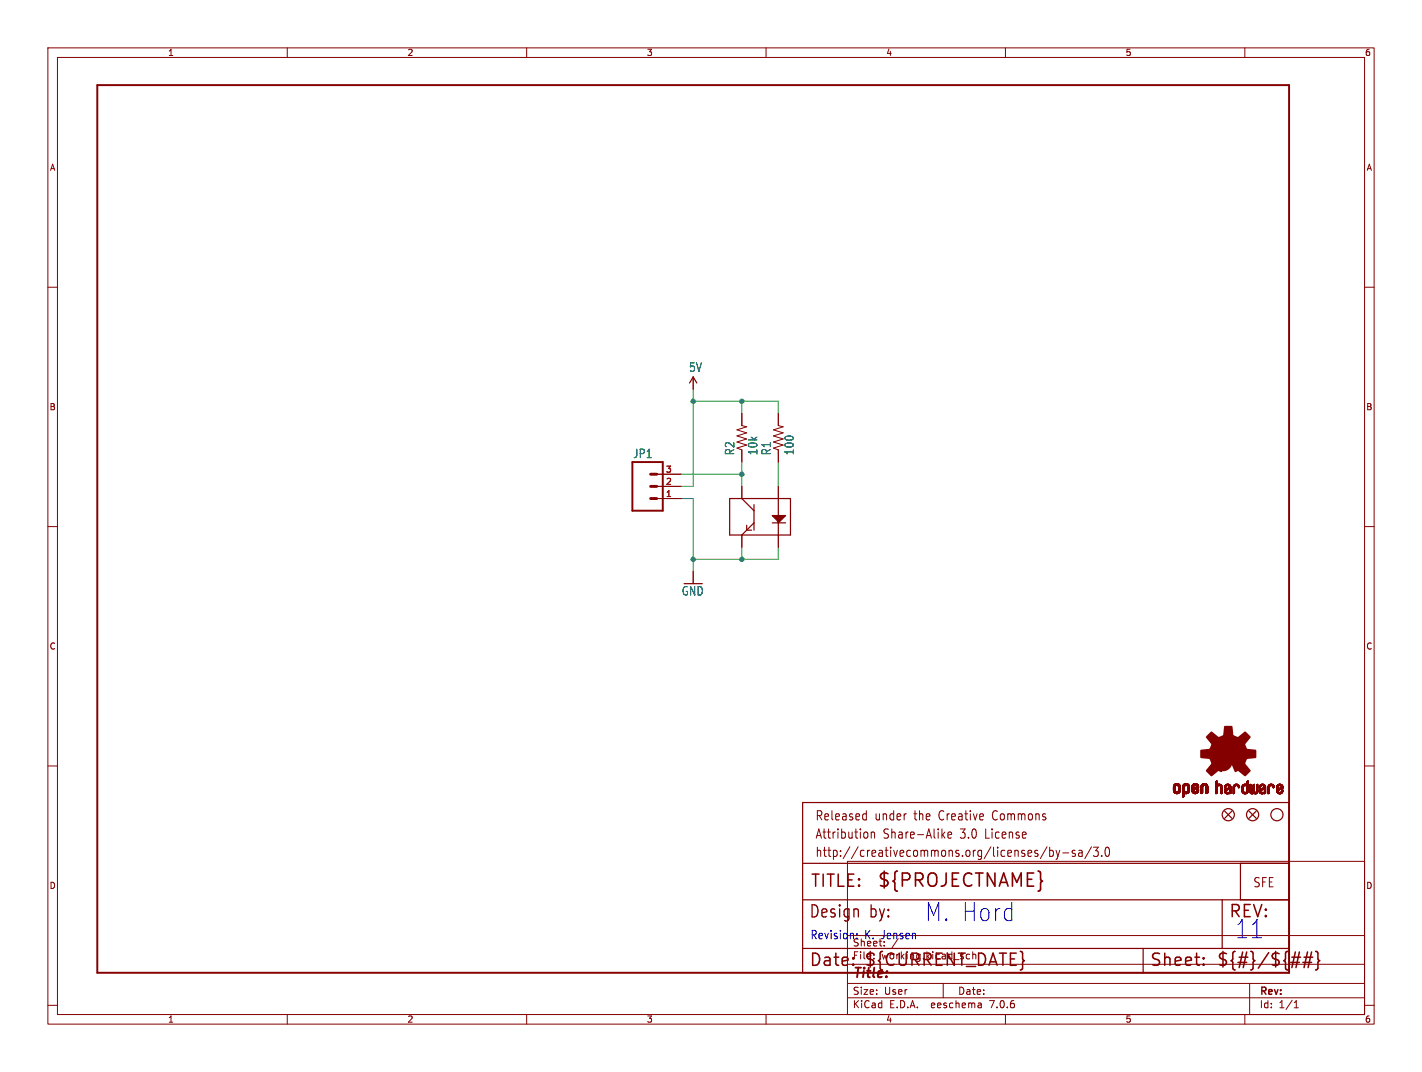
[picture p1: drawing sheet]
<svg xmlns="http://www.w3.org/2000/svg" width="297mm" height="224mm" viewBox="0 0 297 224" stroke-linecap="round" stroke-linejoin="round" font-family="sans-serif">
<defs><g id="words">
<g font-size="5.3" fill="#0000c2">
<text x="193" y="192.8">M. Hord</text>
<text x="257.8" y="196.3">11</text>
</g>
<text font-size="3.8" fill="#840000" x="183.1" y="185.7">${PROJECTNAME}</text>
<g font-size="3.5" fill="#840000">
<text x="169.2" y="185.7">TITLE:</text>
<text x="168.9" y="192.1">Design</text>
<text x="181.6" y="192.1">by:</text>
<text x="256.5" y="192.1">REV:</text>
<text x="168.9" y="202.2">Date:</text>
<text x="180.3" y="202.2">${CURRENT_DATE}</text>
<text x="240" y="202.2">Sheet:</text>
<text x="254" y="202.2">${#}/${##}</text>
</g>
<text font-size="2.8" fill="#840000" x="178" y="204.8">Title:</text>
<g font-size="2.7" fill="#840000">
<text x="170.2" y="171.7">Released</text>
<text x="182.7" y="171.7">under</text>
<text x="191.1" y="171.7">the</text>
<text x="196.5" y="171.7">Creative</text>
<text x="208" y="171.7">Commons</text>
<text x="170.2" y="175.5">Attribution</text>
<text x="170.2" y="179.3">http://creativecommons.org/licenses/by-sa/3.0</text>
<text x="184.5" y="175.5">Share-Alike</text>
<text x="200.8" y="175.5">3.0</text>
<text x="206.2" y="175.5">License</text>
<text x="261.6" y="185.6">SFE</text>
</g>
<g font-size="2.5" fill="#006464">
<text x="143.8" y="77.9">5V</text>
<text x="132.1" y="95.9">JP1</text>
<text x="153.6" y="95.2" transform="rotate(-90 153.6 95.2)">R2</text>
<text x="158.4" y="95.2" transform="rotate(-90 158.4 95.2)">10k</text>
<text x="161.2" y="95.2" transform="rotate(-90 161.2 95.2)">R1</text>
<text x="166" y="95.2" transform="rotate(-90 166 95.2)">100</text>
<text x="142.3" y="124.6">GND</text>
</g>
<g font-size="2.5" fill="#0000c2">
<text x="169.2" y="196.3">Revision:</text>
<text x="180.5" y="196.3">K. Jensen</text>
</g>
<g font-size="2.1" fill="#0000c2">
<text x="178" y="197.9">Sheet:</text>
<text x="186.2" y="197.9">/</text>
</g>
<g font-size="2.1" fill="#840000">
<text x="178" y="200.6">File:</text>
<text x="184.1" y="200.6">working.kicad_sch</text>
<text x="178" y="208">Size:</text>
<text x="184.7" y="208">User</text>
<text x="200" y="208">Date:</text>
<text x="263" y="208.2">Rev:</text>
<text x="178" y="210.8">KiCad</text>
<text x="185.7" y="210.8">E.D.A.</text>
<text x="194.6" y="210.8">eeschema</text>
<text x="207" y="210.8">7.0.6</text>
<text x="263" y="210.8">Id:</text>
<text x="267.1" y="210.8">1/1</text>
</g>
<g font-size="1.8" fill="#840000">
<text x="35" y="11.9">1</text>
<text x="85" y="11.9">2</text>
<text x="135" y="11.9">3</text>
<text x="185" y="11.9">4</text>
<text x="235" y="11.9">5</text>
<text x="285" y="11.9">6</text>
<text x="10.3" y="35.9">A</text>
<text x="285.3" y="35.9">A</text>
<text x="10.3" y="85.9">B</text>
<text x="285.3" y="85.9">B</text>
<text x="10.3" y="135.9">C</text>
<text x="285.3" y="135.9">C</text>
<text x="10.3" y="185.9">D</text>
<text x="285.3" y="185.9">D</text>
<text x="35" y="213.8">1</text>
<text x="85" y="213.8">2</text>
<text x="135" y="213.8">3</text>
<text x="185" y="213.8">4</text>
<text x="235" y="213.8">5</text>
<text x="285" y="213.8">6</text>
</g>
<g font-size="1.8" fill="#a90000">
<text x="139" y="101.3">2</text>
<text x="139" y="98.8">3</text>
<text x="139" y="103.9">1</text>
</g>
</g></defs>
<g fill="none" stroke="#840000" stroke-width=".21">
<path d="M10 10h277v203.9h-277zM12 12h273v199.9h-273zM60 10v2M110 10v2M160 10v2M210 10v2M260 10v2M10 60h2M285 60h2M144.8 78.7v2.6M137.2 99.1h5M154.9 86.4v2.5l1.1 .3-2.1 .6 2.1 .6-2.1 .7 2.1 .6-2.1 .6 2.1 .7-2.1 .6 1 .4v2.5"/>
<path d="M162.6 86.4v2.5l1 .3-2.1 .6 2.1 .6-2.1 .7 2.1 .6-2.1 .6 2.1 .7-2.1 .6 1.1 .4v2.5M10 110h2M137.2 104.1h5M137.2 101.6h5M144.8 119.4v2.5M154.9 101.6v2.5M154.9 111.8v2.5M162.6 101.6v2.5M162.6 111.8v2.5M285 110h2M10 160h2M285 160h2"/>
<path d="M177 179.9h108v32h-108zM180.5 170l.4 .1M180.9 169.3v2M180.9 171.2l-.4 .1M181.2 174v.9M182 173.8v1.3M182 174l.2-.2 .4 .1 .1 1.2M196.9 174.4l.5 .7M197.4 173.8l-.7 .7M198 174.4l.8-.1-.1-.4-.5-.1-.2 .3 .1 .9h.6M218.7 176.9l-1.4 2.5M219.2 177v1.9"/>
<path d="M219.2 177.7l.5-.1 .3 .4-.1 .8h-.7M220.6 177.6l.4 1.3M221 178.9l-.2 .5-.2 .1M221.3 177.6l-.3 1.3M222 178.2h1.2M224.5 177.7l-.3-.1-.3 .3 .1 .3 .5 .1v.5h-.6M225.3 177.7h.7v1.2M226 178.1l-.5 .1a.4 .4 0 0 0-.3 .3 .4 .4 0 0 0 .3 .4l.5-.1M228 176.9l-1.4 2.5M228.4 177h1l-.6 .7 .5 .2v.8l-.2 .2h-.5l-.2-.2M230.1 178.7v.2M231 177.1l.3-.1a1.34 1.34 0 0 1 0 1.9h-.1a1.44 1.44 0 0 1-.2-1.8z"/>
<path d="M177 195.4h108M184.7 197.5v.1M187.6 196l-1.3 2M10 210h2M60 211.9v2M110 211.9v2M160 211.9v2M177 208.4h108M177 205.4h108M177 201.4h108M197 205.4v3M204.9 209.6l.1 .9"/>
<path d="M205 210.4l-.2 .1M205 209.9h-.2M210 211.9v2M260 211.9v2M261 205.4v6.5M270.3 210.5h.9M270.3 209.4l.4-.4v1.5M285 210h2"/>
</g>
<g fill="none" stroke="#840000" stroke-width=".25">
<path d="M144 80l.8-1.3 .7 1.3M152.4 104.1h12.7v7.7h-12.7zM154.9 104.1l2.6 2.6M156 109.7v1h1M157.5 109.2l-2.6 2.6M157.5 105.4v5.3M161.3 109.2h2.8M162.6 104.1v7.7M167.6 167.6h101.6v35.6h-101.6zM255.8 169.4l1.5 1.5M257.3 169.4l-1.5 1.5M260.9 169.4l1.5 1.5"/>
<path d="M262.4 169.4l-1.5 1.5M167.6 198.1h101.6M167.6 180.3h101.6M167.6 188h101.6M238.8 198.1v5.1M255.3 188v10.1M259.1 180.3v7.7"/>
<circle cx="256.5" cy="170.2" r="1.27"/>
<circle cx="261.6" cy="170.2" r="1.27"/>
<circle cx="266.7" cy="170.2" r="1.27"/>
</g>
<path d="M161.3 107.7h2.8l-1.5 1.5-.3-.5z" fill="#840000" stroke="#840000" stroke-width=".25"/>
<path d="M20.3 17.8h248.9v185.4h-248.9zM132.1 96.5h6.3v10.2h-6.3z" fill="none" stroke="#840000" stroke-width=".41"/>
<g fill="none" stroke="#840000" stroke-width=".32">
<path d="M269.8 199.9h1.8M271.4 198.9l-.7 3.2M272.4 199.9h1.8M273.1 198.9l-.7 3.2M273.9 198.9l-.7 3.2M274.8 198.7l.3 .2 .2 .2v1.2l.3 .4-.3 .3v1.2l-.2 .3-.3 .1M178.2 201.4l.1 .1-.1 .1M251.4 201.4l.1 .1-.1 .1M251.4 201.4l-.1 .1 .1 .1M251.4 200.1v.2M251.4 201.4v.2M251.4 200.1l.1 .1-.1 .1"/>
<path d="M251.4 200.1l-.1 .1 .1 .1M269.6 201h1.8M272.1 201h1.8"/>
</g>
<g fill="#840000" stroke="#840000" stroke-width=".21">
<path d="M245.1 165.1h.4z"/>
<path d="M245.1 165l.4 .1z"/>
<path d="M245.1 165h.4z"/>
<path d="M245.1 164.9l.4 .1z"/>
<path d="M245.1 164.9h.4z"/>
<path d="M245.1 164.8l.4 .1z"/>
<path d="M245.1 164.8h.4z"/>
<path d="M245.1 164.7l.4 .1z"/>
<path d="M245.1 164.7h.4z"/>
<path d="M245.1 164.6l.4 .1z"/>
<path d="M245.1 164.6h.4z"/>
<path d="M245.1 164.5l.4 .1z"/>
<path d="M245.1 164.5h.4z"/>
<path d="M245.1 164.4l.4 .1z"/>
<path d="M245.1 164.4h.4z"/>
<path d="M245.1 164.3l.4 .1z"/>
<path d="M245.1 165.2h.4z"/>
<path d="M245.1 165.1l.4 .1z"/>
<path d="M245.1 164.3h.4z"/>
<path d="M245.1 165.3h.5z"/>
<path d="M245.1 165.3h.4z"/>
<path d="M245.1 165.2l.4 .1z"/>
<path d="M245.1 164.2l.4 .1z"/>
<path d="M245.1 164.2h.4z"/>
<path d="M245.1 164.2h.5z"/>
<path d="M245.1 164.1l.5 .1z"/>
<path d="M245.1 164.1h.5z"/>
<path d="M245.1 165.4h.6z"/>
<path d="M245.1 165.3l.5 .1z"/>
<path d="M245.1 164.1h.6z"/>
<path d="M245.2 165.4h.5z"/>
<path d="M245.2 164.1h.5z"/>
<path d="M245.2 165.4h1.3z"/>
<path d="M245.2 165.4h.6z"/>
<path d="M245.2 164l1.2 .1z"/>
<path d="M245.2 165.4h1.2z"/>
<path d="M245.2 164h1.2z"/>
<path d="M245.2 165.5h1.2z"/>
<path d="M245.2 165.4l1.2 .1z"/>
<path d="M245.2 163.9l1.2 .1z"/>
<path d="M245.2 163.9h1.2z"/>
<path d="M245.3 165.5l1.1 .1z"/>
<path d="M245.3 165.6h1.1z"/>
<path d="M245.3 163.9h1.1z"/>
<path d="M245.3 165.6h1z"/>
<path d="M245.3 163.9h1z"/>
<path d="M245.3 163.8l1 .1z"/>
<path d="M245.3 163.8h1z"/>
<path d="M245.4 165.6l.9 .1z"/>
<path d="M245.4 163.8h.9z"/>
<path d="M245.4 165.7h.8z"/>
<path d="M245.4 163.8h.8z"/>
<path d="M245.4 163.7l.8 .1z"/>
<path d="M245.5 163.7h.7z"/>
<path d="M245.5 165.7h.7z"/>
<path d="M245.5 165.7h.6z"/>
<path d="M245.5 163.7h.6z"/>
<path d="M245.5 165.7l.6 .1z"/>
<path d="M245.6 163.7h.4z"/>
<path d="M245.6 165.8h.4z"/>
<path d="M245.7 163.7h.3z"/>
<path d="M245.7 165.8h.2z"/>
<path d="M245.7 163.7h.2z"/>
<path d="M245.9 164.1h.6z"/>
<path d="M245.9 165.4h.6z"/>
<path d="M246 165.4h.5z"/>
<path d="M246 164.1h.5z"/>
<path d="M246 165.3l.5 .1z"/>
<path d="M246 165.3h.5z"/>
<path d="M246 164.1l.5 .1z"/>
<path d="M246.1 165.3h.4z"/>
<path d="M246.1 164.2h.4z"/>
<path d="M246.1 165.2l.4 .1z"/>
<path d="M246.1 165.2h.4z"/>
<path d="M246.1 164.3h.4z"/>
<path d="M246.1 164.2l.4 .1z"/>
<path d="M246.1 165.1l.4 .1z"/>
<path d="M246.1 165.1h.4z"/>
<path d="M246.1 165l.4 .1z"/>
<path d="M246.1 165h.4z"/>
<path d="M246.1 164.9l.4 .1z"/>
<path d="M246.1 164.9h.4z"/>
<path d="M246.1 164.8l.4 .1z"/>
<path d="M246.1 164.8h.4z"/>
<path d="M246.1 164.7l.4 .1z"/>
<path d="M246.1 164.7h.4z"/>
<path d="M246.1 164.6l.4 .1z"/>
<path d="M246.1 164.6h.4z"/>
<path d="M246.1 164.5l.4 .1z"/>
<path d="M246.1 164.5h.4z"/>
<path d="M246.1 164.4l.4 .1z"/>
<path d="M246.1 164.4h.4z"/>
<path d="M246.1 164.3l.4 .1z"/>
<path d="M247 166.4h.2z"/>
<path d="M247 166.4h.3z"/>
<path d="M247 166.4h.4z"/>
<path d="M247 166.3l.4 .1z"/>
<path d="M247 166.3h.4z"/>
<path d="M247 166.2l.4 .1z"/>
<path d="M247 166.2h.4z"/>
<path d="M247 166.1l.4 .1z"/>
<path d="M247 166.1h.4z"/>
<path d="M247 166l.4 .1z"/>
<path d="M247 166h.4z"/>
<path d="M247 165.9l.4 .1z"/>
<path d="M247 165.9h.4z"/>
<path d="M247 165.8l.4 .1z"/>
<path d="M247 165.8h.4z"/>
<path d="M247 165.7l.4 .1z"/>
<path d="M247 165.7h1z"/>
<path d="M247 165.7h1.1z"/>
<path d="M247 165.7h1.2z"/>
<path d="M247 165.6l1.2 .1z"/>
<path d="M247 165.6h1.2z"/>
<path d="M247 165.6h1.3z"/>
<path d="M247 165.5l1.3 .1z"/>
<path d="M247 165.5h1.3z"/>
<path d="M247 165.4l1.3 .1z"/>
<path d="M247 165.4h1.4z"/>
<path d="M247 165.4h.7z"/>
<path d="M247 165.4h.6z"/>
<path d="M247 165.3l.6 .1z"/>
<path d="M247 165.3h.5z"/>
<path d="M247 165.2l.5 .1z"/>
<path d="M247 165.2h.4z"/>
<path d="M247 165.1l.4 .1z"/>
<path d="M247 165.1h.4z"/>
<path d="M247 165l.4 .1z"/>
<path d="M247 165h.4z"/>
<path d="M247 164.9l.4 .1z"/>
<path d="M247 164.9h.4z"/>
<path d="M247 164.8l.4 .1z"/>
<path d="M247 164.8h.4z"/>
<path d="M247 164.7l.4 .1z"/>
<path d="M247 164.7h.4z"/>
<path d="M247 164.6l.4 .1z"/>
<path d="M247 164.6h.4z"/>
<path d="M247 164.5l.4 .1z"/>
<path d="M247 164.5h.4z"/>
<path d="M247 164.4l.4 .1z"/>
<path d="M247 164.4h.4z"/>
<path d="M247 164.3l.4 .1z"/>
<path d="M247 164.3h.4z"/>
<path d="M247 164.2l.4 .1z"/>
<path d="M247 166.5h.2z"/>
<path d="M247 166.4l.2 .1z"/>
<path d="M247 164.2h.4z"/>
<path d="M247 164.2h.5z"/>
<path d="M247 166.5h.1z"/>
<path d="M247 164.1l.5 .1z"/>
<path d="M247 164.1h.5z"/>
<path d="M247 164.1h.6z"/>
<path d="M247.1 164.1h.5z"/>
<path d="M247.1 164l1.3 .1z"/>
<path d="M247.1 164h1.3z"/>
<path d="M247.1 164h1.2z"/>
<path d="M247.1 163.9l1.2 .1z"/>
<path d="M247.1 163.9h1.2z"/>
<path d="M247.2 163.9h1.1z"/>
<path d="M247.2 163.9h1z"/>
<path d="M247.2 163.8l1 .1z"/>
<path d="M247.2 163.8h1z"/>
<path d="M247.3 163.8h.9z"/>
<path d="M247.3 163.8h.8z"/>
<path d="M247.4 163.8h.7z"/>
<path d="M247.4 163.7l.7 .1z"/>
<path d="M247.4 163.7h.7z"/>
<path d="M247.4 163.7h.6z"/>
<path d="M247.5 165.7l.5 .1z"/>
<path d="M247.5 163.7h.5z"/>
<path d="M247.5 165.8h.4z"/>
<path d="M247.5 163.7h.4z"/>
<path d="M247.6 165.8h.3z"/>
<path d="M247.6 163.7h.3z"/>
<path d="M247.6 163.7h.2z"/>
<path d="M247.6 165.8h.2z"/>
<path d="M247.8 164.1h.6z"/>
<path d="M247.8 165.4h.6z"/>
<path d="M247.9 165.4h.5z"/>
<path d="M247.9 164.1h.5z"/>
<path d="M247.9 165.3l.5 .1z"/>
<path d="M247.9 165.3h.5z"/>
<path d="M248 165.3h.4z"/>
<path d="M248 164.1l.4 .1z"/>
<path d="M248 164.2h.4z"/>
<path d="M248 165.2l.4 .1z"/>
<path d="M248 165.2h.4z"/>
<path d="M248 165.2h.5z"/>
<path d="M248 164.3h.5z"/>
<path d="M248 164.2l.4 .1z"/>
<path d="M248.1 165.2h.4z"/>
<path d="M248.1 164.3h.4z"/>
<path d="M248.1 165.1l.4 .1z"/>
<path d="M248.1 165.1h.4z"/>
<path d="M248.1 164.4h.4z"/>
<path d="M248.1 164.3l.4 .1z"/>
<path d="M248.1 165l.4 .1z"/>
<path d="M248.1 165h.4z"/>
<path d="M248.1 164.9l.4 .1z"/>
<path d="M248.1 164.9h.4z"/>
<path d="M248.1 164.8l.4 .1z"/>
<path d="M248.1 164.8h.4z"/>
<path d="M248.1 164.7l.4 .1z"/>
<path d="M248.1 164.7h.4z"/>
<path d="M248.1 164.6l.4 .1z"/>
<path d="M248.1 164.6h.4z"/>
<path d="M248.1 164.5l.4 .1z"/>
<path d="M248.1 164.5h.4z"/>
<path d="M248.1 164.4l.4 .1z"/>
<path d="M248.9 165.2h.4z"/>
<path d="M248.9 165.1l.4 .1z"/>
<path d="M248.9 165.1h.4z"/>
<path d="M248.9 165.1h.5z"/>
<path d="M248.9 165l.5 .1z"/>
<path d="M248.9 165h.5z"/>
<path d="M248.9 165h.6z"/>
<path d="M248.9 165h.7z"/>
<path d="M248.9 164.9l.7 .1z"/>
<path d="M248.9 164.9h.7z"/>
<path d="M248.9 164.9h.8z"/>
<path d="M248.9 164.9h.9z"/>
<path d="M248.9 164.8l.9 .1z"/>
<path d="M248.9 164.8h.9z"/>
<path d="M248.9 164.8h1z"/>
<path d="M248.9 164.8h1.1z"/>
<path d="M248.9 164.7l1.1 .1z"/>
<path d="M248.9 164.7h1.2z"/>
<path d="M248.9 164.7h1.3z"/>
<path d="M248.9 164.6l1.3 .1z"/>
<path d="M248.9 164.6h1.4z"/>
<path d="M248.9 164.6h.4z"/>
<path d="M248.9 164.5l.4 .1z"/>
<path d="M248.9 164.5h.4z"/>
<path d="M248.9 164.4l.4 .1z"/>
<path d="M248.9 164.4h.4z"/>
<path d="M248.9 164.3l.4 .1z"/>
<path d="M248.9 164.3h.4z"/>
<path d="M248.9 164.2l.4 .1z"/>
<path d="M248.9 165.3h.5z"/>
<path d="M248.9 165.2l.4 .1z"/>
<path d="M248.9 164.2h.4z"/>
<path d="M248.9 164.2h.5z"/>
<path d="M248.9 164.1l.5 .1z"/>
<path d="M248.9 164.1h.5z"/>
<path d="M249 165.3l.5 .1z"/>
<path d="M249 164.1h.4z"/>
<path d="M249 164.1h.5z"/>
<path d="M249 165.4h.5z"/>
<path d="M249 165.4h1.3z"/>
<path d="M249 165.4h.6z"/>
<path d="M249 164.1h.6z"/>
<path d="M249 164l1.3 .1z"/>
<path d="M249 164h1.3z"/>
<path d="M249 165.5h1.2z"/>
<path d="M249 165.4l1.2 .1z"/>
<path d="M249 164h1.2z"/>
<path d="M249.1 165.5h1.1z"/>
<path d="M249.1 164h1.1z"/>
<path d="M249.1 163.9l1.1 .1z"/>
<path d="M249.1 165.5l1.1 .1z"/>
<path d="M249.1 163.9h1.1z"/>
<path d="M249.1 165.6h1.1z"/>
<path d="M249.1 165.6h1z"/>
<path d="M249.1 163.9h1z"/>
<path d="M249.2 165.6h.9z"/>
<path d="M249.2 163.8l.9 .1z"/>
<path d="M249.2 163.8h.9z"/>
<path d="M249.2 165.6l.9 .1z"/>
<path d="M249.2 165.7h.9z"/>
<path d="M249.2 165.7h.8z"/>
<path d="M249.2 163.8h.8z"/>
<path d="M249.3 165.7h.7z"/>
<path d="M249.3 163.8h.7z"/>
<path d="M249.3 163.7l.7 .1z"/>
<path d="M249.3 163.7h.7z"/>
<path d="M249.3 163.7h.6z"/>
<path d="M249.3 165.7h.6z"/>
<path d="M249.4 163.7h.5z"/>
<path d="M249.4 165.7l.5 .1z"/>
<path d="M249.4 164.6h.9z"/>
<path d="M249.4 163.7h.4z"/>
<path d="M249.4 165.8h.4z"/>
<path d="M249.5 163.7h.3z"/>
<path d="M249.5 165.8h.3z"/>
<path d="M249.5 164.6h.8z"/>
<path d="M249.5 165.8h.2z"/>
<path d="M249.5 164.5l.8 .1z"/>
<path d="M249.5 163.7h.2z"/>
<path d="M249.5 164.5h.8z"/>
<path d="M249.6 164.5h.7z"/>
<path d="M249.7 164.5h.6z"/>
<path d="M249.7 164.1h.6z"/>
<path d="M249.7 165.4h.6z"/>
<path d="M249.8 165.4h.5z"/>
<path d="M249.8 164.4l.5 .1z"/>
<path d="M249.8 164.4h.5z"/>
<path d="M249.8 164.1h.5z"/>
<path d="M249.8 165.3l.5 .1z"/>
<path d="M249.8 165.3h.5z"/>
<path d="M249.9 165.3h.4z"/>
<path d="M249.9 164.1l.4 .1z"/>
<path d="M249.9 164.4h.4z"/>
<path d="M249.9 164.2h.4z"/>
<path d="M249.9 165.2l.4 .1z"/>
<path d="M249.9 165.2h.4z"/>
<path d="M249.9 164.3l.4 .1z"/>
<path d="M249.9 164.3h.4z"/>
<path d="M249.9 164.2l.4 .1z"/>
<path d="M250 165.2h.3z"/>
<path d="M250 165.1l.3 .1z"/>
<path d="M250 165.1h.3z"/>
<path d="M250 165l.3 .1z"/>
<path d="M250 165h.3z"/>
<path d="M250.1 165h.2z"/>
<path d="M250.1 164.9l.2 .1z"/>
<path d="M250.1 164.9h.2z"/>
<path d="M250.2 164.9h.1z"/>
<path d="M250.8 165.7h.3z"/>
<path d="M250.8 165.7h.4z"/>
<path d="M250.8 165.6l.4 .1z"/>
<path d="M250.8 165.6h.4z"/>
<path d="M250.8 165.5l.4 .1z"/>
<path d="M250.8 165.5h.4z"/>
<path d="M250.8 165.4l.4 .1z"/>
<path d="M250.8 165.4h.4z"/>
<path d="M250.8 165.3l.4 .1z"/>
<path d="M250.8 165.3h.4z"/>
<path d="M250.8 165.2l.4 .1z"/>
<path d="M250.8 165.2h.4z"/>
<path d="M250.8 165.1l.4 .1z"/>
<path d="M250.8 165.1h.4z"/>
<path d="M250.8 165l.4 .1z"/>
<path d="M250.8 165h.4z"/>
<path d="M250.8 164.9l.4 .1z"/>
<path d="M250.8 164.9h.4z"/>
<path d="M250.8 164.8l.4 .1z"/>
<path d="M250.8 164.8h.4z"/>
<path d="M250.8 164.7l.4 .1z"/>
<path d="M250.8 164.7h.4z"/>
<path d="M250.8 164.6l.4 .1z"/>
<path d="M250.8 164.6h.4z"/>
<path d="M250.8 164.5l.4 .1z"/>
<path d="M250.8 164.5h.4z"/>
<path d="M250.8 164.4l.4 .1z"/>
<path d="M250.8 164.4h.4z"/>
<path d="M250.8 164.3l.4 .1z"/>
<path d="M250.8 164.3h.4z"/>
<path d="M250.8 165.7h.2z"/>
<path d="M250.8 164.2l.5 .1z"/>
<path d="M250.8 165.7l.2 .1z"/>
<path d="M250.8 164.2h.5z"/>
<path d="M250.9 164.2h.4z"/>
<path d="M250.9 164.1l.4 .1z"/>
<path d="M250.9 164.1h.4z"/>
<path d="M250.9 164.1h.5z"/>
<path d="M250.9 164.1h.6z"/>
<path d="M250.9 164l1.3 .1z"/>
<path d="M250.9 164h1.3z"/>
<path d="M250.9 164h1.2z"/>
<path d="M251 164h1.1z"/>
<path d="M251 163.9l1.1 .1z"/>
<path d="M251 163.9h1.1z"/>
<path d="M251 163.8l1.1 .1z"/>
<path d="M251.1 163.8h.9z"/>
<path d="M251.1 163.8h.8z"/>
<path d="M251.2 163.8h.7z"/>
<path d="M251.2 163.7l.7 .1z"/>
<path d="M251.2 163.7h.7z"/>
<path d="M251.2 163.7h.6z"/>
<path d="M251.3 163.7h.5z"/>
<path d="M251.4 163.7h.3z"/>
<path d="M251.5 163.7h.2z"/>
<path d="M251.6 164.1h.6z"/>
<path d="M251.7 164.1h.5z"/>
<path d="M251.8 164.1h.4z"/>
<path d="M251.8 164.1l.4 .1z"/>
<path d="M251.8 164.2h.4z"/>
<path d="M251.8 164.2h.5z"/>
<path d="M251.9 164.2l.4 .1z"/>
<path d="M251.9 164.3h.4z"/>
<path d="M251.9 165.7h.3z"/>
<path d="M251.9 165.7h.4z"/>
<path d="M251.9 165.6l.4 .1z"/>
<path d="M251.9 165.6h.4z"/>
<path d="M251.9 165.5l.4 .1z"/>
<path d="M251.9 165.5h.4z"/>
<path d="M251.9 165.4l.4 .1z"/>
<path d="M251.9 165.4h.4z"/>
<path d="M251.9 165.3l.4 .1z"/>
<path d="M251.9 165.3h.4z"/>
<path d="M251.9 165.2l.4 .1z"/>
<path d="M251.9 165.2h.4z"/>
<path d="M251.9 165.1l.4 .1z"/>
<path d="M251.9 165.1h.4z"/>
<path d="M251.9 165l.4 .1z"/>
<path d="M251.9 165h.4z"/>
<path d="M251.9 164.9l.4 .1z"/>
<path d="M251.9 164.9h.4z"/>
<path d="M251.9 164.8l.4 .1z"/>
<path d="M251.9 164.8h.4z"/>
<path d="M251.9 164.7l.4 .1z"/>
<path d="M251.9 164.7h.4z"/>
<path d="M251.9 164.6l.4 .1z"/>
<path d="M251.9 164.6h.4z"/>
<path d="M251.9 164.5l.4 .1z"/>
<path d="M251.9 164.5h.4z"/>
<path d="M251.9 164.4l.4 .1z"/>
<path d="M251.9 164.4h.4z"/>
<path d="M251.9 164.3l.4 .1z"/>
<path d="M251.9 165.7h.2z"/>
<path d="M251.9 165.7l.2 .1z"/>
<path d="M253.9 165.8h.2z"/>
<path d="M253.9 165.7l.2 .1z"/>
<path d="M253.9 163.3h.3z"/>
<path d="M253.9 165.7h.3z"/>
<path d="M253.9 165.6l.3 .1z"/>
<path d="M253.9 165.6h.3z"/>
<path d="M253.9 165.5l.3 .1z"/>
<path d="M253.9 165.5h.3z"/>
<path d="M253.9 165.4l.3 .1z"/>
<path d="M253.9 165.4h.3z"/>
<path d="M253.9 165.3l.3 .1z"/>
<path d="M253.9 165.3h.3z"/>
<path d="M253.9 165.2l.3 .1z"/>
<path d="M253.9 165.2h.3z"/>
<path d="M253.9 165.1l.3 .1z"/>
<path d="M253.9 165.1h.3z"/>
<path d="M253.9 165l.3 .1z"/>
<path d="M253.9 165h.3z"/>
<path d="M253.9 164.9l.3 .1z"/>
<path d="M253.9 164.9h.3z"/>
<path d="M253.9 164.8l.3 .1z"/>
<path d="M253.9 164.8h.3z"/>
<path d="M253.9 164.7l.3 .1z"/>
<path d="M253.9 164.7h.3z"/>
<path d="M253.9 164.6l.3 .1z"/>
<path d="M253.9 164.6h.3z"/>
<path d="M253.9 164.5l.3 .1z"/>
<path d="M253.9 164.5h.3z"/>
<path d="M253.9 164.4l.3 .1z"/>
<path d="M253.9 164.4h.3z"/>
<path d="M253.9 164.3l.3 .1z"/>
<path d="M253.9 164.3h.3z"/>
<path d="M253.9 164.3h.4z"/>
<path d="M253.9 164.2l.4 .1z"/>
<path d="M253.9 164.2h.4z"/>
<path d="M253.9 164.2h.5z"/>
<path d="M253.9 164.1l.5 .1z"/>
<path d="M253.9 164.1h.5z"/>
<path d="M253.9 164.1h.6z"/>
<path d="M253.9 164.1h.7z"/>
<path d="M253.9 164.1h1.3z"/>
<path d="M253.9 164.1h1.2z"/>
<path d="M253.9 164l1.2 .1z"/>
<path d="M253.9 164h1.2z"/>
<path d="M253.9 164h1.1z"/>
<path d="M253.9 163.9l1.1 .1z"/>
<path d="M253.9 163.9h1.1z"/>
<path d="M253.9 163.9h1z"/>
<path d="M253.9 163.9h.3z"/>
<path d="M253.9 163.8l.3 .1z"/>
<path d="M253.9 163.8h.3z"/>
<path d="M253.9 163.7l.3 .1z"/>
<path d="M253.9 163.7h.3z"/>
<path d="M253.9 163.6l.3 .1z"/>
<path d="M253.9 163.6h.3z"/>
<path d="M253.9 163.5l.3 .1z"/>
<path d="M253.9 163.5h.3z"/>
<path d="M253.9 163.4l.3 .1z"/>
<path d="M253.9 163.4h.3z"/>
<path d="M253.9 163.3l.3 .1z"/>
<path d="M253.9 163.2l.3 .1z"/>
<path d="M254 163.2h.2z"/>
<path d="M254.1 163.1l.1 .1z"/>
<path d="M254.3 163.9h.6z"/>
<path d="M254.4 163.8l.5 .1z"/>
<path d="M254.4 163.8h.5z"/>
<path d="M254.4 163.8h.4z"/>
<path d="M254.7 164.1h.5z"/>
<path d="M254.8 164.1h.4z"/>
<path d="M254.8 164.1l.4 .1z"/>
<path d="M254.8 164.2h.4z"/>
<path d="M254.9 164.2h.3z"/>
<path d="M254.9 164.2h.4z"/>
<path d="M254.9 164.3h.4z"/>
<path d="M254.9 164.2l.4 .1z"/>
<path d="M255 164.3h.3z"/>
<path d="M255 164.4h.3z"/>
<path d="M255 164.3l.3 .1z"/>
<path d="M255 164.5h.3z"/>
<path d="M255 164.4l.3 .1z"/>
<path d="M255 165.8h.1z"/>
<path d="M255 165.8h.2z"/>
<path d="M255 165.7l.2 .1z"/>
<path d="M255 165.7h.2z"/>
<path d="M255 165.7h.3z"/>
<path d="M255 165.6l.3 .1z"/>
<path d="M255 165.6h.3z"/>
<path d="M255 165.5l.3 .1z"/>
<path d="M255 165.5h.3z"/>
<path d="M255 165.4l.3 .1z"/>
<path d="M255 165.4h.3z"/>
<path d="M255 165.3l.3 .1z"/>
<path d="M255 165.3h.3z"/>
<path d="M255 165.2l.3 .1z"/>
<path d="M255 165.2h.3z"/>
<path d="M255 165.1l.3 .1z"/>
<path d="M255 165.1h.3z"/>
<path d="M255 165l.3 .1z"/>
<path d="M255 165h.3z"/>
<path d="M255 164.9l.3 .1z"/>
<path d="M255 164.9h.3z"/>
<path d="M255 164.8l.3 .1z"/>
<path d="M255 164.8h.3z"/>
<path d="M255 164.7l.3 .1z"/>
<path d="M255 164.7h.3z"/>
<path d="M255 164.6l.3 .1z"/>
<path d="M255 164.6h.3z"/>
<path d="M255 164.5l.3 .1z"/>
<path d="M255.7 165.4h.4z"/>
<path d="M255.7 165.3l.4 .1z"/>
<path d="M255.7 165.3h.4z"/>
<path d="M255.7 165.3h.3z"/>
<path d="M255.7 165.2l.3 .1z"/>
<path d="M255.7 165.2h.3z"/>
<path d="M255.7 165.2h.4z"/>
<path d="M255.7 164.6h.2z"/>
<path d="M255.7 164.5l.3 .1z"/>
<path d="M255.7 164.5h.3z"/>
<path d="M255.7 164.4l.3 .1z"/>
<path d="M255.7 164.4h.3z"/>
<path d="M255.8 165.4h.3z"/>
<path d="M255.8 165.2h.3z"/>
<path d="M255.8 165.1l.3 .1z"/>
<path d="M255.8 165.1h.3z"/>
<path d="M255.8 164.6h.1z"/>
<path d="M255.8 164.4h.2z"/>
<path d="M255.8 165.5h.3z"/>
<path d="M255.8 165.4l.3 .1z"/>
<path d="M255.8 165.1h.4z"/>
<path d="M255.8 164.4h.3z"/>
<path d="M255.8 164.3l.3 .1z"/>
<path d="M255.8 164.3h.3z"/>
<path d="M255.8 165.5h.4z"/>
<path d="M255.8 165l.5 .1z"/>
<path d="M255.8 165h.5z"/>
<path d="M255.8 164.2l.3 .1z"/>
<path d="M255.8 164.2h.3z"/>
<path d="M255.8 165.5l.8 .1z"/>
<path d="M255.8 165.5h.5z"/>
<path d="M255.8 164.2h.4z"/>
<path d="M255.8 165.6h.8z"/>
<path d="M255.8 165h.6z"/>
<path d="M255.8 164.1l.4 .1z"/>
<path d="M255.9 165.6h.7z"/>
<path d="M255.9 165h.6z"/>
<path d="M255.9 164.9l.6 .1z"/>
<path d="M255.9 164.1h.3z"/>
<path d="M255.9 164.1h.4z"/>
<path d="M255.9 164.9h.6z"/>
<path d="M255.9 164.1h.5z"/>
<path d="M255.9 165.6l.7 .1z"/>
<path d="M255.9 164.1h1.1z"/>
<path d="M255.9 165.7h.7z"/>
<path d="M255.9 164.9h.7z"/>
<path d="M255.9 164l1.1 .1z"/>
<path d="M255.9 164h1z"/>
<path d="M256 165.7h.6z"/>
<path d="M256 164.9h.7z"/>
<path d="M256 164h.9z"/>
<path d="M256 164.8l.7 .1z"/>
<path d="M256 163.9l.9 .1z"/>
<path d="M256 164.8h1.1z"/>
<path d="M256 163.9h.8z"/>
<path d="M256 165.7l.6 .1z"/>
<path d="M256.1 163.9h.7z"/>
<path d="M256.1 164.8h1z"/>
<path d="M256.1 165.8h.5z"/>
<path d="M256.1 163.9h.6z"/>
<path d="M256.2 165.8h.4z"/>
<path d="M256.2 164.8h.9z"/>
<path d="M256.2 163.8l.5 .1z"/>
<path d="M256.2 163.8h.5z"/>
<path d="M256.2 164.7l.9 .1z"/>
<path d="M256.2 163.8h.4z"/>
<path d="M256.3 164.7h.8z"/>
<path d="M256.4 165.5h.2z"/>
<path d="M256.4 164.7h.7z"/>
<path d="M256.4 163.8h.1z"/>
<path d="M256.4 164.6l.7 .1z"/>
<path d="M256.5 164.1h.5z"/>
<path d="M256.5 164.6h.6z"/>
<path d="M256.6 164.6h.5z"/>
<path d="M256.6 164.1h.4z"/>
<path d="M256.6 164.1l.4 .1z"/>
<path d="M256.6 164.2h.4z"/>
<path d="M256.7 164.2h.3z"/>
<path d="M256.7 164.6h.4z"/>
<path d="M256.7 164.2h.4z"/>
<path d="M256.7 164.5l.4 .1z"/>
<path d="M256.7 164.5h.4z"/>
<path d="M256.7 164.2l.4 .1z"/>
<path d="M256.8 164.5h.3z"/>
<path d="M256.8 164.3h.3z"/>
<path d="M256.8 164.8l.3 .1z"/>
<path d="M256.8 164.9h.3z"/>
<path d="M256.8 164.4h.3z"/>
<path d="M256.8 164.3l.3 .1z"/>
<path d="M256.8 165.8h.2z"/>
<path d="M256.8 165.7l.2 .1z"/>
<path d="M256.8 165.7h.3z"/>
<path d="M256.8 165.6l.3 .1z"/>
<path d="M256.8 165.6h.3z"/>
<path d="M256.8 165.5l.3 .1z"/>
<path d="M256.8 165.5h.3z"/>
<path d="M256.8 165.4l.3 .1z"/>
<path d="M256.8 165.4h.3z"/>
<path d="M256.8 165.3l.3 .1z"/>
<path d="M256.8 165.3h.3z"/>
<path d="M256.8 165.2l.3 .1z"/>
<path d="M256.8 165.2h.3z"/>
<path d="M256.8 165.1l.3 .1z"/>
<path d="M256.8 165.1h.3z"/>
<path d="M256.8 165l.3 .1z"/>
<path d="M256.8 165h.3z"/>
<path d="M256.8 164.9l.3 .1z"/>
<path d="M256.8 164.4l.3 .1z"/>
<path d="M257.6 165.8h.1z"/>
<path d="M257.6 165.7l.1 .1z"/>
<path d="M257.6 165.7h.2z"/>
<path d="M257.6 165.6l.3 .1z"/>
<path d="M257.6 165.6h.3z"/>
<path d="M257.6 165.5l.3 .1z"/>
<path d="M257.6 165.5h.3z"/>
<path d="M257.6 165.4l.3 .1z"/>
<path d="M257.6 165.4h.3z"/>
<path d="M257.6 165.3l.3 .1z"/>
<path d="M257.6 165.3h.3z"/>
<path d="M257.6 165.2l.3 .1z"/>
<path d="M257.6 165.2h.3z"/>
<path d="M257.6 165.1l.3 .1z"/>
<path d="M257.6 165.1h.3z"/>
<path d="M257.6 165l.3 .1z"/>
<path d="M257.6 165h.3z"/>
<path d="M257.6 164.9l.3 .1z"/>
<path d="M257.6 164.9h.3z"/>
<path d="M257.6 164.8l.3 .1z"/>
<path d="M257.6 164.8h.3z"/>
<path d="M257.6 164.7l.3 .1z"/>
<path d="M257.6 164.7h.3z"/>
<path d="M257.6 164.6l.3 .1z"/>
<path d="M257.6 164.6h.3z"/>
<path d="M257.6 164.5l.3 .1z"/>
<path d="M257.6 164.5h.3z"/>
<path d="M257.6 164.4l.3 .1z"/>
<path d="M257.6 164.4h.3z"/>
<path d="M257.6 164.3l.3 .1z"/>
<path d="M257.6 164.3h.3z"/>
<path d="M257.6 164.2l.3 .1z"/>
<path d="M257.6 164.2h.3z"/>
<path d="M257.6 164.2h.4z"/>
<path d="M257.6 164.1l.4 .1z"/>
<path d="M257.7 164.1h.4z"/>
<path d="M257.7 164.1h.5z"/>
<path d="M257.7 164.1h1.1z"/>
<path d="M257.7 164l1.1 .1z"/>
<path d="M257.7 164h1.1z"/>
<path d="M257.7 164h1z"/>
<path d="M257.8 164h.9z"/>
<path d="M257.8 163.9l.9 .1z"/>
<path d="M257.8 163.9h.9z"/>
<path d="M257.8 163.9h.8z"/>
<path d="M257.9 163.9h.7z"/>
<path d="M258 163.9h.5z"/>
<path d="M258 163.8l.5 .1z"/>
<path d="M258 163.8h.5z"/>
<path d="M258.1 163.8h.3z"/>
<path d="M258.2 163.8h.1z"/>
<path d="M258.3 164.1h.5z"/>
<path d="M258.4 164.1h.4z"/>
<path d="M258.5 164.1l.3 .1z"/>
<path d="M258.5 164.2h.3z"/>
<path d="M258.5 164.2h.4z"/>
<path d="M258.6 164.2l.3 .1z"/>
<path d="M258.6 164.2h.3z"/>
<path d="M258.6 164.3h.3z"/>
<path d="M258.6 164.3l.3 .1z"/>
<path d="M258.6 164.4h.3z"/>
<path d="M258.6 164.5h.3z"/>
<path d="M258.6 164.4l.3 .1z"/>
<path d="M258.7 164.5h.1z"/>
<path d="M258.7 164.5h.2z"/>
<path d="M258.7 164.5l.1 .1z"/>
<path d="M259.4 165.1h.3z"/>
<path d="M259.4 165l.3 .1z"/>
<path d="M259.4 165h.3z"/>
<path d="M259.4 164.9l.3 .1z"/>
<path d="M259.4 164.9h.3z"/>
<path d="M259.4 164.8l.3 .1z"/>
<path d="M259.4 164.8h.3z"/>
<path d="M259.4 164.7l.3 .1z"/>
<path d="M259.4 164.7h.3z"/>
<path d="M259.4 164.6l.3 .1z"/>
<path d="M259.4 164.6h.3z"/>
<path d="M259.4 164.5l.3 .1z"/>
<path d="M259.4 164.5h.3z"/>
<path d="M259.4 165.2h.3z"/>
<path d="M259.4 165.1l.3 .1z"/>
<path d="M259.4 164.4l.3 .1z"/>
<path d="M259.4 164.4h.3z"/>
<path d="M259.4 165.2l.3 .1z"/>
<path d="M259.4 165.3h.3z"/>
<path d="M259.4 164.3l.3 .1z"/>
<path d="M259.4 164.3h.3z"/>
<path d="M259.4 165.4h.3z"/>
<path d="M259.4 165.3l.3 .1z"/>
<path d="M259.4 165.4h.4z"/>
<path d="M259.4 164.2l.3 .1z"/>
<path d="M259.4 164.2h.3z"/>
<path d="M259.4 164.2h.4z"/>
<path d="M259.4 165.4l.4 .1z"/>
<path d="M259.4 165.5h.4z"/>
<path d="M259.5 165.5h.4z"/>
<path d="M259.5 164.1l.3 .1z"/>
<path d="M259.5 164.1h.4z"/>
<path d="M259.5 165.5h.5z"/>
<path d="M259.5 165.5l1.1 .1z"/>
<path d="M259.5 164.1h.5z"/>
<path d="M259.5 165.6h1.1z"/>
<path d="M259.5 164.1h1.2z"/>
<path d="M259.5 164l1.2 .1z"/>
<path d="M259.5 164h1.2z"/>
<path d="M259.6 165.6h.9z"/>
<path d="M259.6 164h1.1z"/>
<path d="M259.6 165.6l.9 .1z"/>
<path d="M259.6 165.7h.9z"/>
<path d="M259.6 163.9l1.1 .1z"/>
<path d="M259.6 163.9h1.1z"/>
<path d="M259.7 165.7h.8z"/>
<path d="M259.7 163.9h1z"/>
<path d="M259.7 165.7h.7z"/>
<path d="M259.7 165.7l.7 .1z"/>
<path d="M259.7 163.9h.7z"/>
<path d="M259.8 165.8h.6z"/>
<path d="M259.8 165.8h.5z"/>
<path d="M259.8 163.9h.5z"/>
<path d="M259.8 163.8l.5 .1z"/>
<path d="M259.8 163.8h.5z"/>
<path d="M259.9 163.8h.3z"/>
<path d="M260 163.8h.1z"/>
<path d="M260.1 164.1h.6z"/>
<path d="M260.1 165.5h.5z"/>
<path d="M260.2 165.5h.4z"/>
<path d="M260.2 164.1h.5z"/>
<path d="M260.3 165.5h.4z"/>
<path d="M260.3 164.1l.4 .1z"/>
<path d="M260.3 165.4l.4 .1z"/>
<path d="M260.3 164.2h.4z"/>
<path d="M260.3 165.4h.4z"/>
<path d="M260.4 165.4h.3z"/>
<path d="M260.4 164.2l.3 .1z"/>
<path d="M260.4 164.2h.3z"/>
<path d="M260.4 164.3h.3z"/>
<path d="M260.4 165.3l.3 .1z"/>
<path d="M260.4 165.3h.3z"/>
<path d="M260.4 163.9h.3z"/>
<path d="M260.4 163.8l.3 .1z"/>
<path d="M260.4 165.2l.3 .1z"/>
<path d="M260.4 165.2h.3z"/>
<path d="M260.4 165.1h.3z"/>
<path d="M260.4 165l.3 .1z"/>
<path d="M260.4 165h.3z"/>
<path d="M260.4 164.9l.3 .1z"/>
<path d="M260.4 164.9h.3z"/>
<path d="M260.4 164.8h.3z"/>
<path d="M260.4 164.7l.3 .1z"/>
<path d="M260.4 164.7h.3z"/>
<path d="M260.4 164.6h.3z"/>
<path d="M260.4 164.5h.3z"/>
<path d="M260.4 164.4l.3 .1z"/>
<path d="M260.4 164.4h.3z"/>
<path d="M260.4 164.3l.3 .1z"/>
<path d="M260.4 163.8h.3z"/>
<path d="M260.4 163.7l.3 .1z"/>
<path d="M260.4 163.7h.3z"/>
<path d="M260.4 163.6l.3 .1z"/>
<path d="M260.4 163.6h.3z"/>
<path d="M260.4 163.5h.3z"/>
<path d="M260.4 163.4h.3z"/>
<path d="M260.4 163.3h.3z"/>
<path d="M260.4 165.1l.3 .1z"/>
<path d="M260.4 164.8l.3 .1z"/>
<path d="M260.4 164.6l.3 .1z"/>
<path d="M260.4 164.5l.3 .1z"/>
<path d="M260.4 163.5l.3 .1z"/>
<path d="M260.4 163.4l.3 .1z"/>
<path d="M260.4 163.3l.3 .1z"/>
<path d="M260.4 163.2l.3 .1z"/>
<path d="M260.4 163.2h.3z"/>
<path d="M260.5 163.2h.2z"/>
<path d="M260.6 163.2h.1z"/>
<path d="M260.6 163.1l.1 .1z"/>
<path d="M261 165.3h.3z"/>
<path d="M261 165.2l.3 .1z"/>
<path d="M261 165.2h.3z"/>
<path d="M261 165.1l.3 .1z"/>
<path d="M261 165.1h.3z"/>
<path d="M261 165l.3 .1z"/>
<path d="M261 165h.3z"/>
<path d="M261 164.9l.3 .1z"/>
<path d="M261 164.9h.3z"/>
<path d="M261 164.8l.3 .1z"/>
<path d="M261 164.8h.3z"/>
<path d="M261 164.7l.3 .1z"/>
<path d="M261 164.7h.3z"/>
<path d="M261 164.6l.3 .1z"/>
<path d="M261 164.6h.3z"/>
<path d="M261 164.5l.3 .1z"/>
<path d="M261 164.5h.3z"/>
<path d="M261 164.4l.3 .1z"/>
<path d="M261 164.4h.3z"/>
<path d="M261 164.3l.3 .1z"/>
<path d="M261 164.3h.3z"/>
<path d="M261 164.2l.3 .1z"/>
<path d="M261 164.2h.3z"/>
<path d="M261 164.1l.3 .1z"/>
<path d="M261 164.1h.3z"/>
<path d="M261 164l.3 .1z"/>
<path d="M261 164h.3z"/>
<path d="M261 165.5h.4z"/>
<path d="M261 165.4l.4 .1z"/>
<path d="M261 165.4h.3z"/>
<path d="M261 165.3l.3 .1z"/>
<path d="M261 163.9l.3 .1z"/>
<path d="M261 163.9h.3z"/>
<path d="M261.1 165.5h1.6z"/>
<path d="M261.1 165.5h.3z"/>
<path d="M261.1 163.9h.2z"/>
<path d="M261.1 165.6h1.6z"/>
<path d="M261.1 165.5l1.6 .1z"/>
<path d="M261.1 165.6h1.5z"/>
<path d="M261.1 165.6l1.5 .1z"/>
<path d="M261.1 165.7h1.5z"/>
<path d="M261.2 165.7h1.4z"/>
<path d="M261.2 163.9h.1z"/>
<path d="M261.2 165.7h1.3z"/>
<path d="M261.2 163.8l.1 .1z"/>
<path d="M261.2 165.7h.6z"/>
<path d="M261.2 165.7l.6 .1z"/>
<path d="M261.3 165.8h.5z"/>
<path d="M261.3 165.8h.4z"/>
<path d="M261.6 165.5h.6z"/>
<path d="M261.6 165.5h.5z"/>
<path d="M261.7 165.5h.4z"/>
<path d="M261.7 165.4l.4 .1z"/>
<path d="M261.7 165.4h.3z"/>
<path d="M261.7 165.3l.3 .1z"/>
<path d="M261.7 165.3h.3z"/>
<path d="M261.7 165.2h.3z"/>
<path d="M261.7 165.1l.3 .1z"/>
<path d="M261.7 165.1h.3z"/>
<path d="M261.7 165h.3z"/>
<path d="M261.7 164.9l.3 .1z"/>
<path d="M261.7 164.9h.3z"/>
<path d="M261.7 165.2l.3 .1z"/>
<path d="M261.7 165l.3 .1z"/>
<path d="M261.7 164.8l.3 .1z"/>
<path d="M261.7 164.8h.3z"/>
<path d="M261.7 164.7l.3 .1z"/>
<path d="M261.7 164.7h.3z"/>
<path d="M261.7 164.6l.3 .1z"/>
<path d="M261.7 164.6h.3z"/>
<path d="M261.7 164.5l.3 .1z"/>
<path d="M261.7 164.5h.3z"/>
<path d="M261.7 164.4l.3 .1z"/>
<path d="M261.7 164.4h.3z"/>
<path d="M261.7 164.3l.3 .1z"/>
<path d="M261.7 164.3h.3z"/>
<path d="M261.7 164.2l.3 .1z"/>
<path d="M261.7 164.2h.3z"/>
<path d="M261.7 164.1l.3 .1z"/>
<path d="M261.7 164.1h.3z"/>
<path d="M261.7 164l.3 .1z"/>
<path d="M261.7 164h.3z"/>
<path d="M261.7 163.9l.3 .1z"/>
<path d="M261.7 163.9h.3z"/>
<path d="M261.8 163.9h.2z"/>
<path d="M261.9 165.7h.6z"/>
<path d="M261.9 163.9h.1z"/>
<path d="M261.9 163.8l.1 .1z"/>
<path d="M261.9 163.8h.1z"/>
<path d="M261.9 165.7l.6 .1z"/>
<path d="M262 165.8h.5z"/>
<path d="M262 165.8h.4z"/>
<path d="M262.3 165.5h.4z"/>
<path d="M262.4 165.5h.3z"/>
<path d="M262.4 165.4l.3 .1z"/>
<path d="M262.4 165.4h.3z"/>
<path d="M262.4 165.3l.3 .1z"/>
<path d="M262.4 165.3h.3z"/>
<path d="M262.4 165.2l.3 .1z"/>
<path d="M262.4 165.2h.3z"/>
<path d="M262.4 165.1l.3 .1z"/>
<path d="M262.4 165.1h.3z"/>
<path d="M262.4 165l.3 .1z"/>
<path d="M262.4 165h.3z"/>
<path d="M262.4 164.9l.3 .1z"/>
<path d="M262.4 164.9h.3z"/>
<path d="M262.4 164.8l.3 .1z"/>
<path d="M262.4 164.8h.3z"/>
<path d="M262.4 164.7l.3 .1z"/>
<path d="M262.4 164.7h.3z"/>
<path d="M262.4 164.6l.3 .1z"/>
<path d="M262.4 164.6h.3z"/>
<path d="M262.4 164.5l.3 .1z"/>
<path d="M262.4 164.5h.3z"/>
<path d="M262.4 164.4l.3 .1z"/>
<path d="M262.4 164.4h.3z"/>
<path d="M262.4 164.3l.3 .1z"/>
<path d="M262.4 164.3h.3z"/>
<path d="M262.4 164.2l.3 .1z"/>
<path d="M262.4 164.2h.3z"/>
<path d="M262.4 164.1l.3 .1z"/>
<path d="M262.4 164.1h.3z"/>
<path d="M262.4 164l.3 .1z"/>
<path d="M262.4 164h.3z"/>
<path d="M262.4 163.9l.3 .1z"/>
<path d="M262.5 163.9h.2z"/>
<path d="M262.6 163.9h.1z"/>
<path d="M262.6 163.8l.1 .1z"/>
<path d="M263 165.4h.3z"/>
<path d="M263 165.3l.3 .1z"/>
<path d="M263 165.3h.3z"/>
<path d="M263 165.2l.3 .1z"/>
<path d="M263 165.2h.3z"/>
<path d="M263 165.4h.4z"/>
<path d="M263 165.1l.4 .1z"/>
<path d="M263 165.1h.4z"/>
<path d="M263 164.6h.1z"/>
<path d="M263 164.6h.2z"/>
<path d="M263 164.5l.2 .1z"/>
<path d="M263 164.5h.2z"/>
<path d="M263 164.5h.3z"/>
<path d="M263 164.4l.3 .1z"/>
<path d="M263 164.4h.3z"/>
<path d="M263 165.4l.4 .1z"/>
<path d="M263 164.3l.3 .1z"/>
<path d="M263 164.3h.3z"/>
<path d="M263 165.5h.4z"/>
<path d="M263 165.5h.5z"/>
<path d="M263 165.1h.5z"/>
<path d="M263 164.3h.4z"/>
<path d="M263.1 165.5h.7z"/>
<path d="M263.1 165.5h.4z"/>
<path d="M263.1 165l.4 .1z"/>
<path d="M263.1 165h.4z"/>
<path d="M263.1 164.3h.3z"/>
<path d="M263.1 164.2l.3 .1z"/>
<path d="M263.1 164.2h.3z"/>
<path d="M263.1 165.6h.7z"/>
<path d="M263.1 165.5l.7 .1z"/>
<path d="M263.1 165h.5z"/>
<path d="M263.1 165.6h.8z"/>
<path d="M263.1 164.2h.4z"/>
<path d="M263.1 165h.6z"/>
<path d="M263.1 164.1l.4 .1z"/>
<path d="M263.1 164.1h.4z"/>
<path d="M263.1 164.9l.6 .1z"/>
<path d="M263.1 164.9h.7z"/>
<path d="M263.1 164.1h.5z"/>
<path d="M263.2 165.6l.7 .1z"/>
<path d="M263.2 164.1h1z"/>
<path d="M263.2 165.7h.7z"/>
<path d="M263.2 164.9h.6z"/>
<path d="M263.2 164l1 .1z"/>
<path d="M263.2 164.9h.7z"/>
<path d="M263.2 164h1z"/>
<path d="M263.2 164.9h.8z"/>
<path d="M263.2 164.8l.8 .1z"/>
<path d="M263.2 164h.9z"/>
<path d="M263.3 165.7h.6z"/>
<path d="M263.3 164h.8z"/>
<path d="M263.3 164.8h.7z"/>
<path d="M263.3 163.9l.8 .1z"/>
<path d="M263.3 163.9h.8z"/>
<path d="M263.3 165.7l.6 .1z"/>
<path d="M263.3 165.8h.6z"/>
<path d="M263.3 164.8h1z"/>
<path d="M263.3 163.9h.7z"/>
<path d="M263.4 164.8h.9z"/>
<path d="M263.4 165.8h.5z"/>
<path d="M263.4 163.9h.6z"/>
<path d="M263.4 165.8h.4z"/>
<path d="M263.4 163.8l.6 .1z"/>
<path d="M263.4 163.8h.5z"/>
<path d="M263.5 163.8h.4z"/>
<path d="M263.5 164.7l.8 .1z"/>
<path d="M263.5 164.7h.8z"/>
<path d="M263.6 164.7h.7z"/>
<path d="M263.7 165.5h.1z"/>
<path d="M263.7 164.7h.6z"/>
<path d="M263.7 164.6l.6 .1z"/>
<path d="M263.7 164.1h.5z"/>
<path d="M263.7 164.6h.6z"/>
<path d="M263.8 164.1h.4z"/>
<path d="M263.8 164.6h.5z"/>
<path d="M263.8 164.1h.5z"/>
<path d="M263.9 164.1h.4z"/>
<path d="M263.9 164.6h.4z"/>
<path d="M263.9 164.1l.4 .1z"/>
<path d="M263.9 164.2h.4z"/>
<path d="M264 164.2h.3z"/>
<path d="M264 164.5l.3 .1z"/>
<path d="M264 164.5h.3z"/>
<path d="M264 164.2l.3 .1z"/>
<path d="M264 164.3h.3z"/>
<path d="M264 164.8h.3z"/>
<path d="M264.1 164.8l.2 .1z"/>
<path d="M264.1 164.5h.2z"/>
<path d="M264.1 164.3l.2 .1z"/>
<path d="M264.1 164.3h.2z"/>
<path d="M264.1 164.9h.2z"/>
<path d="M264.1 164.4h.2z"/>
<path d="M264.1 165.8h.1z"/>
<path d="M264.1 165.7l.2 .1z"/>
<path d="M264.1 165.7h.2z"/>
<path d="M264.1 165.6l.2 .1z"/>
<path d="M264.1 165.6h.2z"/>
<path d="M264.1 165.5l.2 .1z"/>
<path d="M264.1 165.5h.2z"/>
<path d="M264.1 165.4l.2 .1z"/>
<path d="M264.1 165.4h.2z"/>
<path d="M264.1 165.3l.2 .1z"/>
<path d="M264.1 165.3h.2z"/>
<path d="M264.1 165.2l.2 .1z"/>
<path d="M264.1 165.2h.2z"/>
<path d="M264.1 165.1l.2 .1z"/>
<path d="M264.1 165.1h.2z"/>
<path d="M264.1 165l.2 .1z"/>
<path d="M264.1 165h.2z"/>
<path d="M264.1 164.9l.2 .1z"/>
<path d="M264.1 164.4l.2 .1z"/>
<path d="M264.8 165.8h.1z"/>
<path d="M264.8 165.8h.2z"/>
<path d="M264.8 165.7l.2 .1z"/>
<path d="M264.8 165.7h.2z"/>
<path d="M264.8 165.7h.3z"/>
<path d="M264.8 165.6l.3 .1z"/>
<path d="M264.8 165.6h.3z"/>
<path d="M264.8 165.5l.3 .1z"/>
<path d="M264.8 165.5h.3z"/>
<path d="M264.8 165.4l.3 .1z"/>
<path d="M264.8 165.4h.3z"/>
<path d="M264.8 165.3l.3 .1z"/>
<path d="M264.8 165.3h.3z"/>
<path d="M264.8 165.2l.3 .1z"/>
<path d="M264.8 165.2h.3z"/>
<path d="M264.8 165.1l.3 .1z"/>
<path d="M264.8 165.1h.3z"/>
<path d="M264.8 165l.3 .1z"/>
<path d="M264.8 165h.3z"/>
<path d="M264.8 164.9l.3 .1z"/>
<path d="M264.8 164.9h.3z"/>
<path d="M264.8 164.8l.3 .1z"/>
<path d="M264.8 164.8h.3z"/>
<path d="M264.8 164.7l.3 .1z"/>
<path d="M264.8 164.7h.3z"/>
<path d="M264.8 164.6l.3 .1z"/>
<path d="M264.8 164.6h.3z"/>
<path d="M264.8 164.5l.3 .1z"/>
<path d="M264.8 164.5h.3z"/>
<path d="M264.8 164.4l.3 .1z"/>
<path d="M264.8 164.4h.3z"/>
<path d="M264.8 164.3l.3 .1z"/>
<path d="M264.8 164.3h.3z"/>
<path d="M264.8 164.3h.4z"/>
<path d="M264.8 164.2l.4 .1z"/>
<path d="M264.8 164.2h.4z"/>
<path d="M264.9 164.2h.3z"/>
<path d="M264.9 164.2h.4z"/>
<path d="M264.9 164.1l.4 .1z"/>
<path d="M264.9 164.1h.4z"/>
<path d="M264.9 164.1h.5z"/>
<path d="M264.9 164.1h.6z"/>
<path d="M264.9 164.1h1.1z"/>
<path d="M265 164.1h1z"/>
<path d="M265 164l1 .1z"/>
<path d="M265 164h1z"/>
<path d="M265 164h.9z"/>
<path d="M265.1 164h.8z"/>
<path d="M265.1 163.9l.8 .1z"/>
<path d="M265.1 163.9h.8z"/>
<path d="M265.1 163.9h.7z"/>
<path d="M265.2 163.9h.6z"/>
<path d="M265.2 163.8l.6 .1z"/>
<path d="M265.2 163.8h.6z"/>
<path d="M265.2 163.8h.5z"/>
<path d="M265.3 163.8h.4z"/>
<path d="M265.4 163.8h.2z"/>
<path d="M265.5 164.1h.6z"/>
<path d="M265.6 164.1h.5z"/>
<path d="M265.7 164.1h.4z"/>
<path d="M265.7 164.1l.4 .1z"/>
<path d="M265.7 164.2h.4z"/>
<path d="M265.8 164.2h.3z"/>
<path d="M265.8 164.2l.3 .1z"/>
<path d="M265.8 164.3h.3z"/>
<path d="M265.8 164.3h.4z"/>
<path d="M265.9 164.4h.3z"/>
<path d="M265.9 164.3l.3 .1z"/>
<path d="M265.9 164.3h.3z"/>
<path d="M265.9 164.5h.2z"/>
<path d="M265.9 164.5h.3z"/>
<path d="M265.9 164.4l.3 .1z"/>
<path d="M265.9 164.5l.1 .1z"/>
<path d="M266.6 165.3h.3z"/>
<path d="M266.6 165.2l.3 .1z"/>
<path d="M266.6 165.2h.3z"/>
<path d="M266.6 165.1l.3 .1z"/>
<path d="M266.6 165.1h.3z"/>
<path d="M266.6 165.1h.4z"/>
<path d="M266.6 165.1h.5z"/>
<path d="M266.6 165l.5 .1z"/>
<path d="M266.6 165h.5z"/>
<path d="M266.6 165h.6z"/>
<path d="M266.6 165h.7z"/>
<path d="M266.6 164.9l.7 .1z"/>
<path d="M266.6 164.9h.8z"/>
<path d="M266.6 164.9h.9z"/>
<path d="M266.6 164.8l.9 .1z"/>
<path d="M266.6 164.8h1z"/>
<path d="M266.6 164.8h1.1z"/>
<path d="M266.6 164.8h.4z"/>
<path d="M266.6 164.8h.3z"/>
<path d="M266.6 164.7l.3 .1z"/>
<path d="M266.6 164.7h.3z"/>
<path d="M266.6 164.6l.3 .1z"/>
<path d="M266.6 164.6h.3z"/>
<path d="M266.6 164.5l.3 .1z"/>
<path d="M266.6 164.5h.3z"/>
<path d="M266.6 164.4l.3 .1z"/>
<path d="M266.6 164.4h.3z"/>
<path d="M266.6 165.3h.4z"/>
<path d="M266.6 164.3l.3 .1z"/>
<path d="M266.6 164.3h.3z"/>
<path d="M266.6 165.4h.4z"/>
<path d="M266.6 165.3l.4 .1z"/>
<path d="M266.6 164.3h.4z"/>
<path d="M266.7 165.4h.3z"/>
<path d="M266.7 164.3h.3z"/>
<path d="M266.7 164.2l.3 .1z"/>
<path d="M266.7 164.2h.3z"/>
<path d="M266.7 165.5h.4z"/>
<path d="M266.7 165.4l.4 .1z"/>
<path d="M266.7 165.4h.4z"/>
<path d="M266.7 164.2h.4z"/>
<path d="M266.7 164.1l.4 .1z"/>
<path d="M266.7 164.1h.4z"/>
<path d="M266.7 165.5h.5z"/>
<path d="M266.7 164.1h.5z"/>
<path d="M266.7 165.5h.6z"/>
<path d="M266.7 165.5l1.2 .1z"/>
<path d="M266.7 164.1h.6z"/>
<path d="M266.8 165.6h1.1z"/>
<path d="M266.8 164.1h1.1z"/>
<path d="M266.8 165.6h1z"/>
<path d="M266.8 164l1 .1z"/>
<path d="M266.8 164h1z"/>
<path d="M266.8 165.6l1 .1z"/>
<path d="M266.8 165.7h.9z"/>
<path d="M266.9 165.7h.8z"/>
<path d="M266.9 164h.8z"/>
<path d="M266.9 163.9l.8 .1z"/>
<path d="M266.9 163.9h.8z"/>
<path d="M266.9 163.9h.7z"/>
<path d="M267 165.7l.6 .1z"/>
<path d="M267 163.9h.6z"/>
<path d="M267 165.8h.6z"/>
<path d="M267 164.8h.7z"/>
<path d="M267 163.8l.6 .1z"/>
<path d="M267.1 165.8h.5z"/>
<path d="M267.1 163.8h.4z"/>
<path d="M267.1 164.7l.7 .1z"/>
<path d="M267.1 165.8h.4z"/>
<path d="M267.1 164.7h.7z"/>
<path d="M267.1 164.7h.8z"/>
<path d="M267.2 164.7h.7z"/>
<path d="M267.2 163.8h.2z"/>
<path d="M267.3 164.6l.7 .1z"/>
<path d="M267.3 164.6h.7z"/>
<path d="M267.3 164.1h.6z"/>
<path d="M267.4 164.6h.6z"/>
<path d="M267.4 165.5h.5z"/>
<path d="M267.4 164.1h.5z"/>
<path d="M267.5 165.5h.4z"/>
<path d="M267.5 164.6h.5z"/>
<path d="M267.5 164.1h.4z"/>
<path d="M267.5 164.5l.5 .1z"/>
<path d="M267.5 164.1l.4 .1z"/>
<path d="M267.5 164.5h.5z"/>
<path d="M267.5 164.2h.4z"/>
<path d="M267.5 165.4l.4 .1z"/>
<path d="M267.6 165.4h.3z"/>
<path d="M267.6 164.2h.3z"/>
<path d="M267.6 164.5h.4z"/>
<path d="M267.6 164.2h.4z"/>
<path d="M267.6 165.4h.4z"/>
<path d="M267.6 164.3h.4z"/>
<path d="M267.6 164.2l.4 .1z"/>
<path d="M267.6 165.3l.4 .1z"/>
<path d="M267.6 165.3h.4z"/>
<path d="M267.7 165.3h.3z"/>
<path d="M267.7 164.5h.3z"/>
<path d="M267.7 164.3h.3z"/>
<path d="M267.7 164.4h.3z"/>
<path d="M267.7 164.3l.3 .1z"/>
<path d="M267.7 165.2l.3 .1z"/>
<path d="M267.7 164.4l.3 .1z"/>
<path d="M267.7 165.2h.3z"/>
<path d="M267.7 165.1l.3 .1z"/>
<path d="M267.7 165.1h.3z"/>
<path d="M267.8 165.1h.2z"/>
<path d="M267.9 165l.1 .1z"/>
</g>
<path d="M253 153l1.5 1.1h.3l.9-.4 .1-1.9h1.4l.2 1.9 .3 .1 .9 .3 1.5-1.1 .9 1-1.1 1.4 .5 1.2 1.8 .2v1.4l-1.8 .2-.4 .8-.1 .4 1.1 1.4-.9 1-1.5-1.2-.6 .3-.8-2a1.79 1.79 0 0 1-2.8 1.5 1.79 1.79 0 0 1 .4-3.1l.4 .2 .5 .6 .2 .8-.9 2-.5-.3-1.5 1.2-1-1 1.2-1.4-.3-1-.2-.2-1.8-.2v-1.4l1.8-.2 .2-.3 .3-.9-1.2-1.4z" fill="#840000" stroke="#840000" stroke-width=".38"/>
<path d="M135.9 99.1h1.3M135.9 104.1h1.3M135.9 101.6h1.3" fill="none" stroke="#840000" stroke-width=".61"/>
<path d="M179 195v.2" fill="none" stroke="#0000c2" stroke-width=".21"/>
<path d="M142.2 99.1h12.7M144.8 81.3v20.3h-2.6M144.8 83.8h17.8v2.6M154.9 83.8v2.6M154.9 96.5v5.1M162.6 96.5v5.1M142.2 104.1h2.6v15.3M154.9 114.3v2.5M162.6 114.3v2.5h-17.8" fill="none" stroke="#009600" stroke-width=".21"/>
<g fill="#009600" stroke="#009600" stroke-width=".21">
<circle cx="144.8" cy="83.8" r=".46"/>
<circle cx="154.9" cy="83.8" r=".46"/>
<circle cx="154.9" cy="99.1" r=".46"/>
<circle cx="144.8" cy="116.8" r=".46"/>
<circle cx="154.9" cy="116.8" r=".46"/>
</g>
<use href="#words"/>
</svg>
